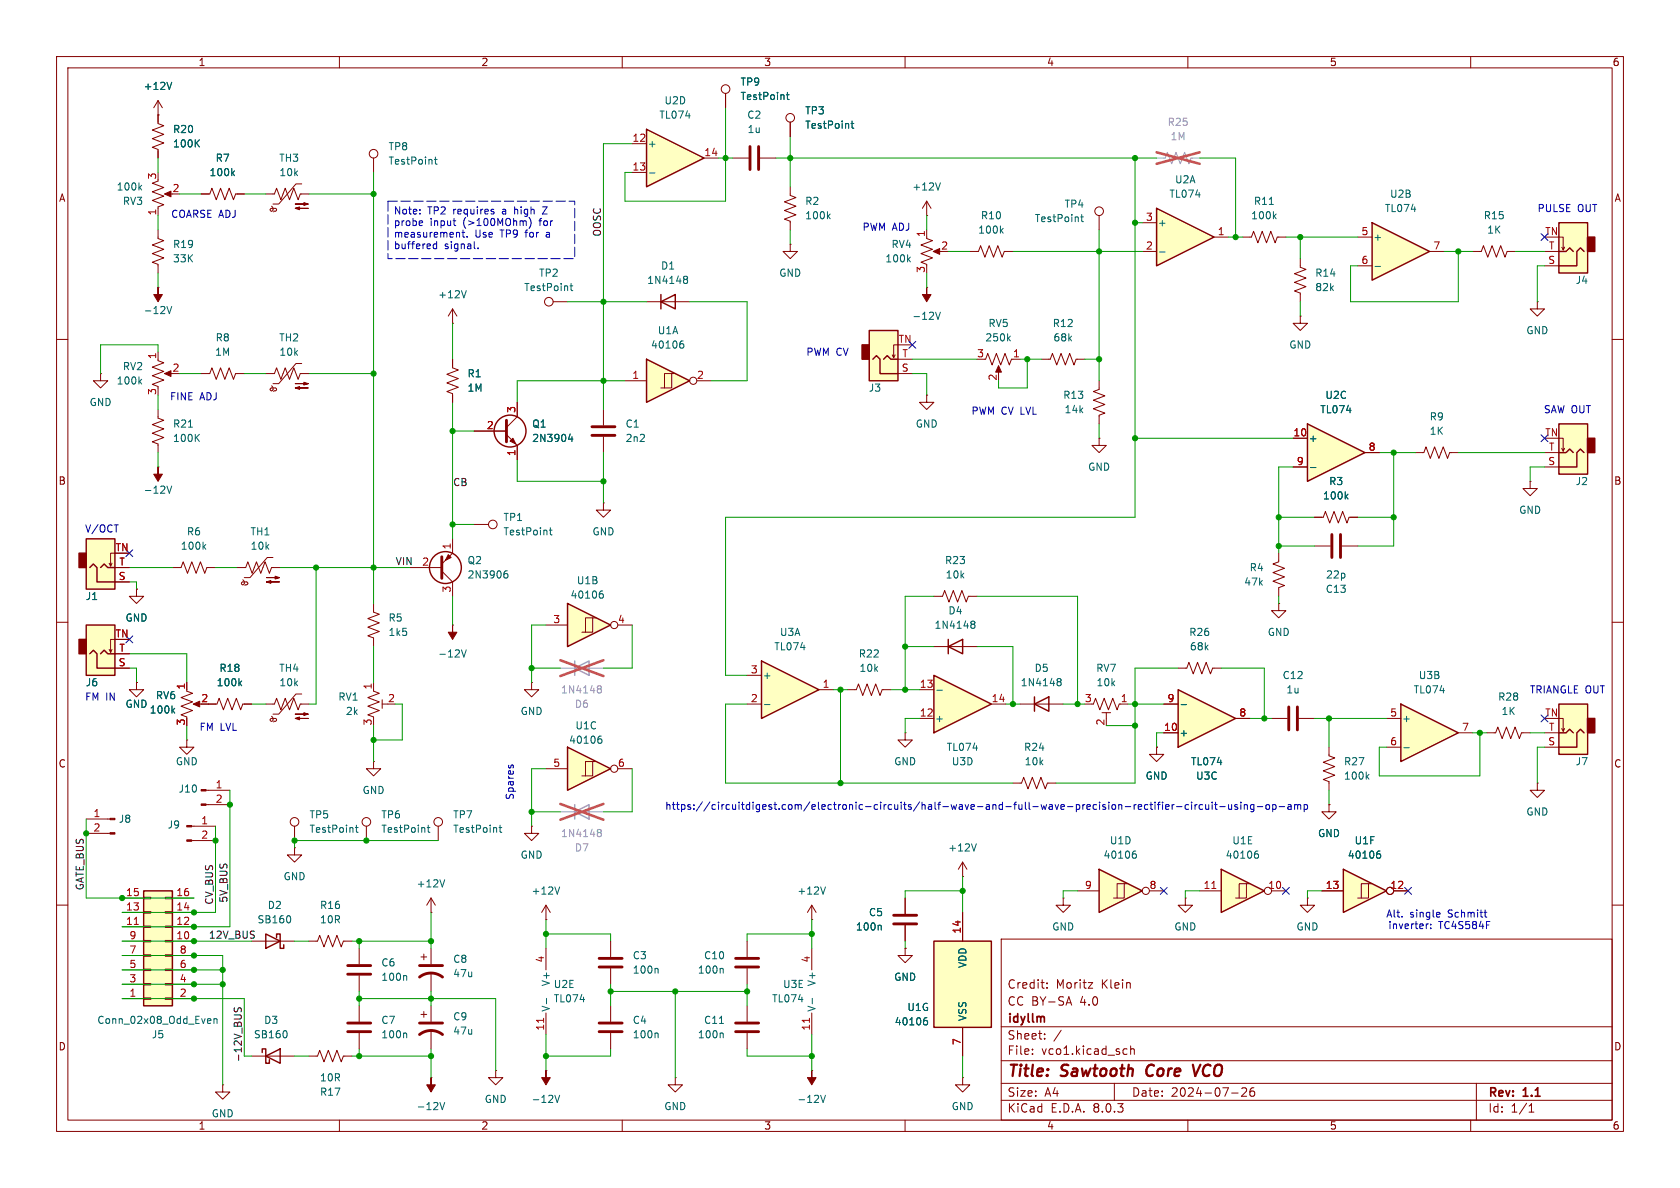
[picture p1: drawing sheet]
<svg xmlns="http://www.w3.org/2000/svg" width="297mm" height="210mm" viewBox="0 0 297 210" stroke-linecap="round" stroke-linejoin="round" font-family="sans-serif">
<defs><g id="words">
<g font-size="2.8" fill="#840000">
<text x="178" y="190.9">Title:</text>
<text x="187.7" y="190.9">Sawtooth</text>
<text x="203.5" y="190.9">Core</text>
<text x="212.6" y="190.9">VCO</text>
</g>
<g font-size="2.1" fill="#840000">
<text x="178" y="178">CC BY-SA</text>
<text x="178" y="175">Credit:</text>
<text x="186.7" y="175">Moritz</text>
<text x="191" y="178">4.0</text>
<text x="194.7" y="175">Klein</text>
<text x="178" y="184">Sheet:</text>
<text x="178" y="181.2">idyllm</text>
<text x="178" y="186.7">File:</text>
<text x="184.1" y="186.7">vco1.kicad_sch</text>
<text x="178" y="196.9">KiCad</text>
<text x="178" y="194.1">Size:</text>
<text x="184.7" y="194.1">A4</text>
<text x="185.7" y="196.9">E.D.A.</text>
<text x="193.3" y="196.9">8.0.3</text>
<text x="200" y="194.1">Date:</text>
<text x="207" y="194.1">2024-07-26</text>
<text x="263" y="194.3">Rev:</text>
<text x="263" y="196.9">Id:</text>
<text x="267.1" y="196.9">1/1</text>
<text x="269.4" y="194.3">1.1</text>
</g>
<g font-size="1.8" fill="#840000">
<text x="35" y="11.9">1</text>
<text x="85" y="11.9">2</text>
<text x="135" y="11.9">3</text>
<text x="185" y="11.9">4</text>
<text x="235" y="11.9">5</text>
<text x="285" y="11.9">6</text>
<text x="10.3" y="35.9">A</text>
<text x="285.3" y="35.9">A</text>
<text x="10.3" y="85.9">B</text>
<text x="285.3" y="85.9">B</text>
<text x="10.3" y="135.9">C</text>
<text x="285.3" y="135.9">C</text>
<text x="10.3" y="185.9">D</text>
<text x="285.3" y="185.9">D</text>
<text x="35" y="199.9">1</text>
<text x="85" y="199.9">2</text>
<text x="135" y="199.9">3</text>
<text x="185" y="199.9">4</text>
<text x="235" y="199.9">5</text>
<text x="285" y="199.9">6</text>
</g>
<g font-size="1.8" fill="#006464">
<text x="25.3" y="16.1">+12V</text>
<text x="130.8" y="15.3">TP9</text>
<text x="130.8" y="17.9">TestPoint</text>
<text x="30.5" y="23.7">R20</text>
<text x="116.5" y="21.2">TL074</text>
<text x="117.4" y="18.6">U2D</text>
<text x="132" y="21.2">C2</text>
<text x="132.1" y="23.7">1u</text>
<text x="142.2" y="20.4">TP3</text>
<text x="142.2" y="23">TestPoint</text>
<text x="30.5" y="26.3">100K</text>
<text x="38" y="28.8">R7</text>
<text x="49.3" y="28.8">TH3</text>
<text x="68.6" y="26.8">TP8</text>
<text x="68.6" y="29.3">TestPoint</text>
<text x="114.4" y="26.3">+</text>
<text x="20.5" y="33.9">100k</text>
<text x="36.9" y="31.3">100k</text>
<text x="49.3" y="31.3">10k</text>
<text x="161.2" y="33.9">+12V</text>
<text x="206.6" y="35.2">TL074</text>
<text x="207.6" y="32.6">U2A</text>
<text x="245.6" y="35.2">U2B</text>
<text x="21.6" y="36.4">RV3</text>
<text x="142.2" y="36.4">R2</text>
<text x="142.2" y="39">100k</text>
<text x="172.8" y="41.5">100k</text>
<text x="173.3" y="39">R10</text>
<text x="182.8" y="39.5">TestPoint</text>
<text x="188.1" y="36.9">TP4</text>
<text x="204.6" y="40.2">+</text>
<text x="221.1" y="39">100k</text>
<text x="221.6" y="36.4">R11</text>
<text x="244.7" y="37.7">TL074</text>
<text x="262.2" y="39">R15</text>
<text x="262.8" y="41.5">1K</text>
<text x="30.5" y="44">R19</text>
<text x="30.5" y="46.6">33K</text>
<text x="116.8" y="47.9">D1</text>
<text x="156.4" y="46.6">100k</text>
<text x="157.5" y="44">RV4</text>
<text x="242.7" y="42.8">+</text>
<text x="77.4" y="52.9">+12V</text>
<text x="92.6" y="51.7">TestPoint</text>
<text x="95.2" y="49.1">TP2</text>
<text x="114.3" y="50.4">1N4148</text>
<text x="137.7" y="49.1">GND</text>
<text x="232.4" y="51.7">82k</text>
<text x="232.4" y="49.1">R14</text>
<text x="278.5" y="50.4">J4</text>
<text x="25.3" y="55.7">-12V</text>
<text x="116.2" y="59.3">U1A</text>
<text x="161.2" y="56.7">-12V</text>
<text x="174.6" y="58">RV5</text>
<text x="186" y="58">R12</text>
<text x="269.7" y="59.3">GND</text>
<text x="21.6" y="65.6">RV2</text>
<text x="37.9" y="63.1">1M</text>
<text x="38" y="60.6">R8</text>
<text x="49.3" y="60.6">TH2</text>
<text x="49.3" y="63.1">10k</text>
<text x="115" y="61.8">40106</text>
<text x="174.1" y="60.6">250k</text>
<text x="186.1" y="60.6">68k</text>
<text x="227.8" y="61.8">GND</text>
<text x="15.7" y="72">GND</text>
<text x="20.5" y="68.2">100k</text>
<text x="82.6" y="66.9">R1</text>
<text x="82.6" y="69.4">1M</text>
<text x="153.5" y="69.4">J3</text>
<text x="187.9" y="70.7">R13</text>
<text x="234.2" y="70.7">U2C</text>
<text x="30.5" y="75.8">R21</text>
<text x="94" y="75.8">Q1</text>
<text x="110.5" y="75.8">C1</text>
<text x="161.8" y="75.8">GND</text>
<text x="188.1" y="73.3">14k</text>
<text x="233.3" y="73.3">TL074</text>
<text x="252.7" y="74.5">R9</text>
<text x="252.7" y="77.1">1K</text>
<text x="30.5" y="78.3">100K</text>
<text x="94" y="78.3">2N3904</text>
<text x="110.5" y="78.3">2n2</text>
<text x="192.3" y="83.4">GND</text>
<text x="231.3" y="78.3">+</text>
<text x="25.3" y="87.5">-12V</text>
<text x="233.8" y="88.5">100k</text>
<text x="234.9" y="86">R3</text>
<text x="278.5" y="86">J2</text>
<text x="32.9" y="94.8">R6</text>
<text x="44.2" y="94.8">TH1</text>
<text x="88.9" y="92.3">TP1</text>
<text x="88.9" y="94.8">TestPoint</text>
<text x="104.6" y="94.8">GND</text>
<text x="268.5" y="91">GND</text>
<text x="31.9" y="97.4">100k</text>
<text x="44.2" y="97.4">10k</text>
<text x="82.6" y="99.9">Q2</text>
<text x="167" y="99.9">R23</text>
<text x="220.8" y="101.2">R4</text>
<text x="15.1" y="106.3">J1</text>
<text x="82.6" y="102.5">2N3906</text>
<text x="100.8" y="106">40106</text>
<text x="101.9" y="103.5">U1B</text>
<text x="167.1" y="102.5">10k</text>
<text x="219.9" y="103.7">47k</text>
<text x="234.3" y="105">C13</text>
<text x="234.3" y="102.5">22p</text>
<text x="22.1" y="110.1">GND</text>
<text x="68.6" y="110.1">R5</text>
<text x="68.6" y="112.6">1k5</text>
<text x="137.8" y="112.6">U3A</text>
<text x="165.1" y="111.4">1N4148</text>
<text x="167.6" y="108.8">D4</text>
<text x="210.1" y="112.6">R26</text>
<text x="224" y="112.6">GND</text>
<text x="38.7" y="119">R18</text>
<text x="49.3" y="119">TH4</text>
<text x="77.4" y="116.4">-12V</text>
<text x="136.8" y="115.2">TL074</text>
<text x="151.7" y="116.4">R22</text>
<text x="151.8" y="119">10k</text>
<text x="182.8" y="119">D5</text>
<text x="193.7" y="119">RV7</text>
<text x="210.3" y="115.2">68k</text>
<text x="15.1" y="121.5">J6</text>
<text x="22.1" y="125.3">GND</text>
<text x="27.5" y="123.8">RV6</text>
<text x="38.2" y="121.5">100k</text>
<text x="49.3" y="121.5">10k</text>
<text x="59.7" y="124.1">RV1</text>
<text x="134.7" y="120.2">+</text>
<text x="180.4" y="121.5">1N4148</text>
<text x="193.8" y="121.5">10k</text>
<text x="226.7" y="120.2">C12</text>
<text x="227.3" y="122.8">1u</text>
<text x="249.8" y="122.8">TL074</text>
<text x="250.7" y="120.2">U3B</text>
<text x="264.8" y="124.1">R28</text>
<text x="26.4" y="126.3">100k</text>
<text x="61" y="126.6">2k</text>
<text x="91.9" y="126.6">GND</text>
<text x="100.5" y="131.7">40106</text>
<text x="101.6" y="129.1">U1C</text>
<text x="165.2" y="127.9">+</text>
<text x="208.4" y="130.4">+</text>
<text x="247.8" y="127.9">+</text>
<text x="265.4" y="126.6">1K</text>
<text x="31" y="135.5">GND</text>
<text x="158" y="135.5">GND</text>
<text x="167.3" y="132.9">TL074</text>
<text x="168.2" y="135.5">U3D</text>
<text x="180.9" y="132.9">R24</text>
<text x="181.1" y="135.5">10k</text>
<text x="210.4" y="135.5">TL074</text>
<text x="237.5" y="135.5">R27</text>
<text x="278.5" y="135.5">J7</text>
<text x="31.5" y="140.3">J10</text>
<text x="64" y="140.6">GND</text>
<text x="202.4" y="138">GND</text>
<text x="211.4" y="138">U3C</text>
<text x="237.5" y="138">100k</text>
<text x="20.9" y="145.6">J8</text>
<text x="29.5" y="146.7">J9</text>
<text x="54.6" y="144.9">TP5</text>
<text x="54.6" y="147.4">TestPoint</text>
<text x="67.3" y="144.9">TP6</text>
<text x="67.3" y="147.4">TestPoint</text>
<text x="80" y="144.9">TP7</text>
<text x="80" y="147.4">TestPoint</text>
<text x="196.1" y="149.5">U1D</text>
<text x="217.8" y="149.5">U1E</text>
<text x="232.9" y="148.2">GND</text>
<text x="239.4" y="149.5">U1F</text>
<text x="269.7" y="144.4">GND</text>
<text x="50" y="155.8">GND</text>
<text x="91.9" y="152">GND</text>
<text x="167.5" y="150.7">+12V</text>
<text x="195" y="152">40106</text>
<text x="216.6" y="152">40106</text>
<text x="238.2" y="152">40106</text>
<text x="47.2" y="160.9">D2</text>
<text x="56.5" y="160.9">R16</text>
<text x="73.6" y="157.1">+12V</text>
<text x="93.9" y="158.3">+12V</text>
<text x="140.9" y="158.3">+12V</text>
<text x="45.4" y="163.4">SB160</text>
<text x="56.5" y="163.4">10R</text>
<text x="151.2" y="164.7">100n</text>
<text x="153.5" y="162.2">C5</text>
<text x="185.9" y="164.7">GND</text>
<text x="207.5" y="164.7">GND</text>
<text x="229.1" y="164.7">GND</text>
<text x="67.3" y="171">C6</text>
<text x="67.3" y="173.6">100n</text>
<text x="80" y="170.4">C8</text>
<text x="80" y="172.9">47u</text>
<text x="111.8" y="169.8">C3</text>
<text x="111.8" y="172.3">100n</text>
<text x="123.3" y="172.3">100n</text>
<text x="124.4" y="169.8">C10</text>
<text x="158" y="173.6">GND</text>
<text x="171" y="171.2" transform="rotate(-90 171 171.2)">VDD</text>
<text x="97.4" y="178.9" transform="rotate(-90 97.4 178.9)">V-</text>
<text x="97.4" y="174.4" transform="rotate(-90 97.4 174.4)">V+</text>
<text x="97.8" y="174.9">U2E</text>
<text x="97.8" y="177.4">TL074</text>
<text x="136.4" y="177.4">TL074</text>
<text x="138.3" y="174.9">U3E</text>
<text x="144.4" y="178.9" transform="rotate(-90 144.4 178.9)">V-</text>
<text x="144.4" y="174.4" transform="rotate(-90 144.4 174.4)">V+</text>
<text x="160.3" y="178.9">U1G</text>
<text x="17.1" y="181.2">Conn_02x08_Odd_Even</text>
<text x="26.7" y="183.7">J5</text>
<text x="44.8" y="183.7">SB160</text>
<text x="46.6" y="181.2">D3</text>
<text x="67.3" y="181.2">C7</text>
<text x="67.3" y="183.7">100n</text>
<text x="80" y="180.6">C9</text>
<text x="80" y="183.1">47u</text>
<text x="111.8" y="181.2">C4</text>
<text x="111.8" y="183.7">100n</text>
<text x="123.3" y="183.7">100n</text>
<text x="124.4" y="181.2">C11</text>
<text x="158.1" y="181.5">40106</text>
<text x="171" y="180.6" transform="rotate(-90 171 180.6)">VSS</text>
<text x="56.5" y="191.4">10R</text>
<text x="37.3" y="197.7">GND</text>
<text x="56.5" y="193.9">R17</text>
<text x="73.6" y="196.4">-12V</text>
<text x="85.6" y="195.2">GND</text>
<text x="93.9" y="195.2">-12V</text>
<text x="117.3" y="196.4">GND</text>
<text x="140.9" y="195.2">-12V</text>
<text x="168.1" y="196.4">GND</text>
</g>
<g font-size="1.8" fill="#989898">
<text x="206.3" y="22.5">R25</text>
<text x="206.8" y="25">1M</text>
<text x="99.1" y="122.8">1N4148</text>
<text x="101.5" y="125.3">D6</text>
<text x="99.1" y="148.2">1N4148</text>
<text x="101.5" y="150.7">D7</text>
</g>
<g font-size="1.8" fill="#a90000">
<text x="111.7" y="25.1">12</text>
<text x="124.4" y="27.7">14</text>
<text x="27.7" y="31.8" transform="rotate(-90 27.7 31.8)">3</text>
<text x="30.4" y="34">2</text>
<text x="111.7" y="30.2">13</text>
<text x="27.7" y="38.2" transform="rotate(-90 27.7 38.2)">1</text>
<text x="163.6" y="42" transform="rotate(-90 163.6 42)">1</text>
<text x="202.5" y="39.1">3</text>
<text x="215.2" y="41.7">1</text>
<text x="240.6" y="41.7">5</text>
<text x="273.1" y="41.7">TN</text>
<text x="166.3" y="44.2">2</text>
<text x="202.5" y="44.2">2</text>
<text x="240.6" y="46.7">6</text>
<text x="253.3" y="44.2">7</text>
<text x="273.6" y="46.7">S</text>
<text x="273.7" y="44.2">T</text>
<text x="163.6" y="48.3" transform="rotate(-90 163.6 48.3)">3</text>
<text x="27.7" y="63.6" transform="rotate(-90 27.7 63.6)">1</text>
<text x="30.4" y="65.8">2</text>
<text x="158.8" y="60.7">TN</text>
<text x="159.3" y="65.8">S</text>
<text x="159.4" y="63.2">T</text>
<text x="172.6" y="63.2">3</text>
<text x="179" y="63.2">1</text>
<text x="27.7" y="69.9" transform="rotate(-90 27.7 69.9)">3</text>
<text x="111.7" y="67.1">1</text>
<text x="123.1" y="67.1">2</text>
<text x="176.3" y="67.4" transform="rotate(-90 176.3 67.4)">2</text>
<text x="86" y="75.9">2</text>
<text x="91.2" y="73.1" transform="rotate(-90 91.2 73.1)">3</text>
<text x="228.6" y="77.2">10</text>
<text x="273.1" y="77.2">TN</text>
<text x="91.2" y="80.7" transform="rotate(-90 91.2 80.7)">1</text>
<text x="229.2" y="82.3">9</text>
<text x="241.9" y="79.8">8</text>
<text x="273.6" y="82.3">S</text>
<text x="273.7" y="79.8">T</text>
<text x="20.3" y="97.5">TN</text>
<text x="21" y="100.1">T</text>
<text x="74.5" y="100.1">2</text>
<text x="79.8" y="97.2" transform="rotate(-90 79.8 97.2)">1</text>
<text x="20.9" y="102.6">S</text>
<text x="79.8" y="104.8" transform="rotate(-90 79.8 104.8)">3</text>
<text x="20.3" y="112.8">TN</text>
<text x="97.7" y="110.2">3</text>
<text x="109.1" y="110.2">4</text>
<text x="20.9" y="117.9">S</text>
<text x="21" y="115.3">T</text>
<text x="132.6" y="119.1">3</text>
<text x="32.8" y="122" transform="rotate(-90 32.8 122)">1</text>
<text x="35.5" y="124.2">2</text>
<text x="65.8" y="122" transform="rotate(-90 65.8 122)">1</text>
<text x="68.5" y="124.2">2</text>
<text x="132.6" y="124.2">2</text>
<text x="145.3" y="121.7">1</text>
<text x="162.5" y="121.7">13</text>
<text x="175.2" y="124.2">14</text>
<text x="191.7" y="124.2">3</text>
<text x="198" y="124.2">1</text>
<text x="206.3" y="124.2">9</text>
<text x="32.8" y="128.3" transform="rotate(-90 32.8 128.3)">3</text>
<text x="65.8" y="128.3" transform="rotate(-90 65.8 128.3)">3</text>
<text x="162.5" y="126.7">12</text>
<text x="195.3" y="128.3" transform="rotate(-90 195.3 128.3)">2</text>
<text x="205.7" y="129.3">10</text>
<text x="219" y="126.7">8</text>
<text x="245.7" y="126.7">5</text>
<text x="245.7" y="131.8">6</text>
<text x="258.4" y="129.3">7</text>
<text x="273.1" y="126.7">TN</text>
<text x="273.6" y="131.8">S</text>
<text x="273.7" y="129.3">T</text>
<text x="97.7" y="135.6">5</text>
<text x="109.1" y="135.6">6</text>
<text x="38" y="139.4">1</text>
<text x="38" y="142">2</text>
<text x="16.4" y="144.5">1</text>
<text x="16.4" y="147.1">2</text>
<text x="35.5" y="145.8">1</text>
<text x="35.5" y="148.3">2</text>
<text x="22.2" y="161">13</text>
<text x="22.2" y="158.5">15</text>
<text x="31.1" y="161">14</text>
<text x="31.1" y="158.5">16</text>
<text x="191.7" y="157.2">9</text>
<text x="203.1" y="157.2">8</text>
<text x="212.7" y="157.2">11</text>
<text x="224.1" y="157.2">10</text>
<text x="234.3" y="157.2">13</text>
<text x="245.7" y="157.2">12</text>
<text x="22.2" y="163.6">11</text>
<text x="22.8" y="166.1">9</text>
<text x="31.1" y="166.1">10</text>
<text x="31.1" y="163.6">12</text>
<text x="169.9" y="165.1" transform="rotate(-90 169.9 165.1)">14</text>
<text x="22.8" y="173.7">3</text>
<text x="22.8" y="171.2">5</text>
<text x="22.8" y="168.7">7</text>
<text x="31.7" y="173.7">4</text>
<text x="31.7" y="171.2">6</text>
<text x="31.7" y="168.7">8</text>
<text x="96.3" y="170.3" transform="rotate(-90 96.3 170.3)">4</text>
<text x="143.3" y="170.3" transform="rotate(-90 143.3 170.3)">4</text>
<text x="22.8" y="176.3">1</text>
<text x="31.7" y="176.3">2</text>
<text x="96.3" y="182.3" transform="rotate(-90 96.3 182.3)">11</text>
<text x="143.3" y="182.3" transform="rotate(-90 143.3 182.3)">11</text>
<text x="169.9" y="184.9" transform="rotate(-90 169.9 184.9)">7</text>
</g>
<g font-size="1.8" fill="#0000c2">
<text x="30.2" y="38.7">COARSE ADJ</text>
<text x="69.5" y="38.2">Note:</text>
<text x="69.5" y="40.3">probe</text>
<text x="75.6" y="38.2">TP2</text>
<text x="76" y="40.3">input</text>
<text x="80.2" y="38.2">requires</text>
<text x="82" y="40.3">(&gt;100MOhm)</text>
<text x="89.1" y="38.2">a</text>
<text x="91.4" y="38.2">high</text>
<text x="95.7" y="40.3">for</text>
<text x="152.4" y="41">PWM ADJ</text>
<text x="271.7" y="37.7">PULSE</text>
<text x="278.9" y="37.7">OUT</text>
<text x="69.5" y="42.3">measurement.</text>
<text x="69.5" y="44.4">buffered</text>
<text x="78.6" y="44.4">signal.</text>
<text x="83.9" y="42.3">Use</text>
<text x="88.6" y="42.3">TP9</text>
<text x="93.2" y="42.3">for</text>
<text x="97" y="42.3">a</text>
<text x="142.5" y="63.1">PWM CV</text>
<text x="30" y="71">FINE</text>
<text x="35.3" y="71">ADJ</text>
<text x="171.6" y="73.5">PWM CV LVL</text>
<text x="272.8" y="73.3">SAW OUT</text>
<text x="14.9" y="94.3">V/OCT</text>
<text x="15" y="124.1">FM IN</text>
<text x="270.4" y="122.8">TRIANGLE OUT</text>
<text x="35.2" y="129.4">FM LVL</text>
<text x="91" y="141.5" transform="rotate(-90 91 141.5)">Spares</text>
<text x="117.5" y="143.4">https://circuitdigest.com/electronic-circuits/half-wave-and-full-wave-precision-rectifier-circuit-using-op-amp</text>
<text x="245" y="162.4">Alt.</text>
<text x="245.3" y="164.5">inverter:</text>
<text x="249.2" y="162.4">single</text>
<text x="254.3" y="164.5">TC4S584F</text>
<text x="256.1" y="162.4">Schmitt</text>
</g>
<g font-size="1.8" fill="#0f0f0f">
<text x="106.3" y="41.9" transform="rotate(-90 106.3 41.9)">OOSC</text>
<text x="80" y="86">CB</text>
<text x="69.8" y="100">VIN</text>
<text x="14.9" y="157.5" transform="rotate(-90 14.9 157.5)">GATE_BUS</text>
<text x="37.8" y="160" transform="rotate(-90 37.8 160)">CV_BUS</text>
<text x="40.3" y="159.7" transform="rotate(-90 40.3 159.7)">5V_BUS</text>
<text x="36.8" y="166">12V_BUS</text>
<text x="42.8" y="187.9" transform="rotate(-90 42.8 187.9)">-12V_BUS</text>
</g>
</g></defs>
<g fill="none" stroke="#840000" stroke-width=".18">
<path d="M10 10h277v190h-277zM12 12h273v186h-273zM60 10v2M110 10v2M160 10v2M210 10v2M260 10v2M10 60h2M285 60h2M17.8 66v1.3h1.2l-1.2 1.3-1.3-1.3h1.3M17.8 66h.1M10 110h2"/>
<path d="M285 110h2M10 160h2M285 160h2M177 166h108v32h-108zM185.1 174.6v.1M185.1 173.8v.1M188.6 177.3h.7M189 176.2l.5 1.5M192.4 173.7h.8l-.8 1h.8M60 198v2M110 198v2M160 198v2"/>
<path d="M177 194.5h108M177 191.5h108M177 187.5h108M177 181.5h108M182.5 186.3v.1M182.5 185.5v.1M184.7 183.6v.1M184.7 182.8v.1M187.6 182.1l-1.3 2M197 191.5v3M198.8 185.4l.4 .1M199.2 186.3l-.4 .1"/>
<path d="M199.9 185.5l.2-.1 .4 .1v.9M199.9 184.9v1.5M210 198v2M217.7 193.2h1.2M219.5 192.4l.6-.1 .2 .1 .1 .3-.9 1.1h.9M221.7 192.3a.59 .59 0 0 0-.7 .6v.6l.1 .2 .4 .1 .2-.1 .1-.5-.1-.3h-.5l-.2 .3M260 198v2M261 191.5v6.5M270.3 196.6h.9M270.3 195.5l.4-.4v1.5"/>
</g>
<path d="M202.9 188.5a1.27 1.27 0 0 0 0 1.6M210.9 188.2l.4 2 .9-2" fill="none" stroke="#840000" stroke-width=".4"/>
<path d="M15.2 110.5h5.1v8.9h-5.1z" fill="#ffffc2"/>
<path d="M14 113h1.2v2.6h-1.2z" fill="#840000" stroke="#840000" stroke-width=".25"/>
<path d="M19.8 114.8l-.2 .5M20.3 113h-.7v2.3l-.3-.5M20.3 118.1h2.6M20.3 115.6h2.6" fill="none" stroke="#840000" stroke-width=".18"/>
<path d="M15.2 110.5h5.1v8.9h-5.1zM15.9 115.6l.6-.7 .6 .7v2.5h3.2M17.8 115.6l.6-.7 .6 .7h1.3" fill="none" stroke="#840000" stroke-width=".25"/>
<path d="M15.2 95.3h5.1v8.8h-5.1z" fill="#ffffc2"/>
<path d="M14 97.8h1.2v2.5h-1.2z" fill="#840000" stroke="#840000" stroke-width=".25"/>
<g fill="none" stroke="#840000" stroke-width=".18">
<path d="M27.9 17.8v4l1.1 .4-2.1 .8 2.1 .7-2.1 .8 2.1 .8-2.1 .7 1 .4v1.5M27.9 17.8l-.7 1.3M27.9 17.8l.8 1.3M27.9 20.3h.1M27.9 32l-1 .4 2.1 .7-2.1 .8 2.1 .8-2.1 .7 2.1 .8-1.1 .4v1.5M29.5 34.3h1M35.6 34.3h1.5l.4-1 .7 2 .8-2 .8 2 .7-2 .8 2 .4-1h1.5M47 34.3h1.5l.4-1 .8 2 .7-2 .8 2 .7-2 .8 2 .4-1h1.5M47.8 37.1l.2-.3 .8 .1 .1 .3-.5 .3M48 36.5l.2 .2 .1 .5-.3 .1-.2-.2M53.3 32.5h-1l-3 3.6h-1M27.9 40.6v1.6l1.1 .3-2.1 .8 2.1 .8-2.1 .7 2.1 .8-2.1 .8 1 .3v1.6"/>
<path d="M27.9 50.8h.1M27.9 72.4v1.5l1.1 .4-2.1 .8 2.1 .7-2.1 .8 2.1 .7-2.1 .8 1 .4v1.5M27.9 63.8l1.1 .3-2.1 .8 2.1 .8-2.1 .7 2.1 .8-2.1 .7 1 .4v.3M27.9 62.2v1.3M29.5 66h1M35.6 66h1.5l.4-1 .7 2.1 .8-2.1 .8 2.1 .7-2.1 .8 2.1 .4-1.1h1.5M47 66h1.5l.4-1 .8 2.1 .7-2.1 .8 2.1 .7-2.1 .8 2.1 .4-1.1h1.5M47.8 68.8l.2-.2h.8l.1 .4-.5 .2M48 68.2l.2 .3 .1 .4-.3 .2-.2-.3M53.3 64.3h-1l-3 3.5h-1M19.8 99.6l-.2 .5M20.3 97.8h-.7v2.3l-.3-.5"/>
<path d="M27.9 82.6h.1M80 95.3v2.5l-1.9 1.9M20.3 102.9h2.6M20.3 100.3h2.6M24.1 104.1v1.3h1.3l-1.3 1.3-1.2-1.3h1.2M24.1 104.1h.1M66 106.7v1.5l1.1 .4-2.1 .7 2.1 .8-2.1 .8 2.1 .7-2.1 .8 1 .4v1.5M72.4 100.3h5.7M78.1 101l1.9 1.9v2.5M80 110.5h.1M36.4 139.7h4.2M36.8 124.5h1.6l.3-1.1 .8 2.1 .8-2.1 .7 2.1 .8-2.1 .7 2.1 .4-1h1.5"/>
<path d="M15.2 147.3h4.3M15.2 144.8h4.3M33.9 148.6h4.2M33.9 146.1h4.2M36.4 142.2h4.2M52.1 149.9v1.2h1.2l-1.2 1.3-1.3-1.3h1.3M52.1 149.9h.1M52.1 146.1v2.5"/>
<circle cx="52.1" cy="145.3" r=".76"/>
</g>
<g fill="none" stroke="#840000" stroke-width=".25">
<path d="M15.2 95.3h5.1v8.8h-5.1zM15.9 100.3l.6-.6 .6 .6v2.6h3.2M17.8 100.3l.6-.6 .6 .6h1.3"/>
<circle cx="78.7" cy="100.3" r="2.82"/>
</g>
<g fill="none" stroke="#006464" stroke-width=".18">
<path d="M30.4 14.5l-.5 1.3M24.7 33.1l.3 .5M25 32.8l-.4 .4M34.7 25.3l.5 .7M35.2 24.7l-.7 .7M41.1 30.6l.4 .5M41.5 30.2l-.5 .5M29.5 54.2l.4 1.2 .5-1.2M24.7 67.4l.3 .5M25 67l-.4 .5M33.3 75.5h.7M34.7 77.3l.5 .7"/>
<path d="M35.2 76.8l-.7 .7M29.5 85.9l.4 1.3 .5-1.3M81.6 114.9l.4 1.2 .4-1.2M89.2 101.5l.4-.1 .2 .2-.1 .5h-.5M89.7 100.9l-.4 .1M42.4 120.7l.3 .5M42.7 120.4l-.5 .5M62.8 146.3h.5M63 145.9v1.1l.3 .1"/>
</g>
<g fill="#840000" stroke="#840000" stroke-width=".18">
<path d="M19.5 147.2h.8v.2h-.8z"/>
<path d="M19.5 144.7h.8v.2h-.8z"/>
<path d="M35.6 142.1h.8v.3h-.8z"/>
<path d="M35.6 139.6h.8v.2h-.8z"/>
<path d="M33 148.5h.9v.2h-.9z"/>
<path d="M33 145.9h.9v.3h-.9z"/>
<path d="M52.2 68.6l.8-.3v.5l-.8-.2h2.3z"/>
<path d="M52.2 67.8h2.3l-.8 .3v-.5l.8 .2z"/>
<path d="M52.2 36.8l.8-.2v.5l-.8-.3h2.3z"/>
<path d="M52.2 36.1h2.3l-.8 .2v-.5l.8 .3z"/>
<path d="M27.9 50.8v1.3h.8l-.8 1.2-.7-1.2h.7z"/>
<path d="M29.1 66l1.1-.5v1z"/>
<path d="M27.9 82.6v1.2h.8l-.8 1.3-.7-1.3h.7z"/>
<path d="M29.1 34.3l1.1-.5v1z"/>
<path d="M80 110.5v1.3h.8l-.8 1.2-.8-1.2h.8z"/>
<path d="M79.2 98l.6 .6-1.1 .5z"/>
</g>
<path d="M78.1 98.4v3.8" fill="none" stroke="#840000" stroke-width=".51"/>
<path d="M100.3 106.7l7.6 3.8-7.6 3.8z" fill="#ffffc2"/>
<g fill="none" stroke="#840000" stroke-width=".18">
<path d="M194.3 38.1v2.5M96.5 110.5h3.8M104.8 109.2h-1.3v2.6M105.4 109.2h-.6v2.6h-1.9M109.2 110.5h2.6M94 120.7v1.2h1.2l-1.2 1.3-1.3-1.3h1.3M94 120.7h.1"/>
<circle cx="194.3" cy="37.3" r=".76"/>
<circle cx="108.6" cy="110.5" r=".63"/>
</g>
<path d="M100.3 106.7l7.6 3.8-7.6 3.8z" fill="none" stroke="#840000" stroke-width=".25"/>
<path d="M191.1 38.3h.4M191.2 37.9v1.1l.3 .2M106.2 104.9l.3 .1 .2 .2-.1 .4-.4 .1M106.5 104.5h-.3" fill="none" stroke="#006464" stroke-width=".18"/>
<path d="M247.6 124.5l10.2 5-10.2 5.1z" fill="#ffffc2"/>
<path d="M247.6 124.5l10.2 5-10.2 5.1z" fill="none" stroke="#840000" stroke-width=".25"/>
<path d="M245.1 127h2.5M245.1 132.1h2.5M257.8 129.5h2.5M262.9 129.5h1.5l.4-1 .8 2.1 .7-2.1 .8 2.1 .7-2.1 .8 2.1 .4-1.1h1.5" fill="none" stroke="#840000" stroke-width=".18"/>
<path d="M248.2 132.2h.9" fill="none" stroke="#006464" stroke-width=".18"/>
<path d="M275.6 124.5h5.1v8.9h-5.1z" fill="#ffffc2"/>
<path d="M280.7 127h1.2v2.5h-1.2z" fill="#840000" stroke="#840000" stroke-width=".25"/>
<g fill="none" stroke="#840000" stroke-width=".18">
<path d="M163.8 38.1h.1M163.8 35.6l-.7 1.2M163.8 35.6v2.5M163.8 35.6l.8 1.2M163.8 50.8h.1M163.8 42.2l1 .3-2 .8 2 .8-2 .7 2 .8-2 .8 1 .3v.3M163.8 40.6v1.3M165.4 44.5h1M163.8 69.9v1.2h1.3l-1.3 1.3-1.2-1.3h1.2M163.8 69.9h.1M184.1 63.5h1.6l.4-1 .7 2 .8-2 .7 2 .8-2 .8 2 .3-1h1.6M194.3 67.3v1.5l-1 .4 2 .8-2 .7 2 .8-2 .8 2 .7-1 .4v1.5"/>
<path d="M194.3 77.5v1.2h1.3l-1.3 1.3-1.3-1.3h1.3M194.3 77.5h.1M273 132.1h2.6M273 129.5h2.6M275.6 127h.8v2.3l.2-.5M276.1 128.8l.3 .5"/>
</g>
<path d="M275.6 124.5h5.1v8.9h-5.1zM275.6 129.5h1.3l.6-.6 .6 .6M280 129.5l-.6-.6-.6 .6v2.6h-3.2" fill="none" stroke="#840000" stroke-width=".25"/>
<g fill="#840000" stroke="#840000" stroke-width=".18">
<path d="M163.8 50.8v1.3h.8l-.8 1.2-.7-1.2h.7z"/>
<path d="M165 44.5l1.1-.6v1.1z"/>
</g>
<path d="M166.2 32.3l-.4 1.3M160.6 45.8l.3 .5M160.9 45.5l-.4 .4M165.4 55.2l.4 1.3 .4-1.3" fill="none" stroke="#006464" stroke-width=".18"/>
<path d="M153.7 58.4h5v8.9h-5z" fill="#ffffc2"/>
<path d="M152.4 61h1.3v2.5h-1.3z" fill="#840000" stroke="#840000" stroke-width=".25"/>
<path d="M171.4 44.5h1.6l.4-1.1 .7 2.1 .8-2.1 .7 2.1 .8-2.1 .8 2.1 .3-1h1.6M260.3 44.5h1.6l.4-1.1 .7 2.1 .8-2.1 .7 2.1 .8-2.1 .8 2.1 .3-1h1.6M158.2 62.7l-.2 .5M158.7 61h-.7v2.2l-.3-.5M158.7 66h2.6M158.7 63.5h2.6M174 63.5h.2l.4-1 .8 2 .7-2 .8 2 .8-2 .7 2 .4-1M176.5 65v1M179.1 63.5h1.2" fill="none" stroke="#840000" stroke-width=".18"/>
<path d="M153.7 58.4h5v8.9h-5zM154.3 63.5l.6-.6 .7 .6v2.5h3.1M156.2 63.5l.6-.6 .7 .6h1.2" fill="none" stroke="#840000" stroke-width=".25"/>
<path d="M176.5 64.6l.5 1.2h-1z" fill="#840000" stroke="#840000" stroke-width=".18"/>
<path d="M177 40.7l.3 .5M177.3 40.4l-.4 .5M178.3 59.8l.3 .5M178.6 59.4l-.5 .5" fill="none" stroke="#006464" stroke-width=".18"/>
<path d="M101.6 118.1l2.5-1.3v2.6zM101.6 116.8v2.6" fill="none" stroke="#a1a1a1" stroke-width=".25"/>
<path d="M99.1 118.1h7.6" fill="none" stroke="#a1a1a1" stroke-width=".18"/>
<path d="M105.7 121.7l.1 .1M105.7 121.3l.4-.1 .2 .2v.1l-.2 .3M105.8 121.8h.3M105.8 121.8h-.1M106.1 121.8l.2 .2v.4l-.2 .1-.4-.1" fill="none" stroke="#989898" stroke-width=".18"/>
<path d="M99.1 116.7l7.6 2.8M106.7 116.7l-7.6 2.8" fill="none" stroke="#e65255" stroke-width=".46"/>
<path d="M275.6 39.4h5.1v8.9h-5.1z" fill="#ffffc2"/>
<path d="M280.7 41.9h1.2v2.6h-1.2z" fill="#840000" stroke="#840000" stroke-width=".25"/>
<path d="M271.8 53.3v1.3h1.2l-1.2 1.3-1.3-1.3h1.3M271.8 53.3h.1M273 47h2.6M273 44.5h2.6M275.6 41.9h.8v2.3l.2-.5M276.1 43.7l.3 .5M270.5 85.1v1.3h1.3l-1.3 1.2-1.3-1.2h1.3M270.5 85.1h.1" fill="none" stroke="#840000" stroke-width=".18"/>
<path d="M275.6 39.4h5.1v8.9h-5.1zM275.6 44.5h1.3l.6-.7 .6 .7M280 44.5l-.6-.7-.6 .7v2.5h-3.2" fill="none" stroke="#840000" stroke-width=".25"/>
<path d="M275.6 74.9h5.1v8.9h-5.1z" fill="#ffffc2"/>
<path d="M280.7 77.5h1.2v2.5h-1.2z" fill="#840000" stroke="#840000" stroke-width=".25"/>
<path d="M275.6 77.5h.8v2.3l.2-.6M276.1 79.2l.3 .6M250.2 80h1.5l.4-1 .8 2 .7-2 .8 2 .7-2 .8 2 .4-1h1.5M273 82.6h2.6M273 80h2.6" fill="none" stroke="#840000" stroke-width=".18"/>
<path d="M275.6 74.9h5.1v8.9h-5.1zM275.6 80h1.3l.6-.6 .6 .6M280 80l-.6-.6-.6 .6v2.6h-3.2" fill="none" stroke="#840000" stroke-width=".25"/>
<path d="M242.6 39.4l10.1 5.1-10.1 5z" fill="#ffffc2"/>
<path d="M242.6 39.4l10.1 5.1-10.1 5zM167.6 114.3l2.6-1.3v2.6zM167.6 113v2.6M182.9 124.5l2.5-1.3v2.5zM182.9 123.2v2.5" fill="none" stroke="#840000" stroke-width=".25"/>
<g fill="none" stroke="#840000" stroke-width=".18">
<path d="M240 41.9h2.6M240 47h2.6M252.7 44.5h2.6M48.3 98.6h-1.1l-3 3.5h-1M30.5 100.3h1.5l.4-1 .7 2 .8-2 .8 2 .7-2 .8 2 .4-1h1.5M41.9 100.3h1.5l.4-1 .8 2 .7-2 .8 2 .8-2 .7 2 .4-1h1.5M42.9 102.5l.3 .3v.3l-.1 .2h-.3l-.1-.2 .1-.2h.8M43.6 102.9l.2 .1v.2l-.5 .3M165.1 105.4h1.5l.4-1 .8 2 .7-2 .8 2 .8-2 .7 2 .4-1h1.5M165.1 114.3h7.6M24.1 120.7v1.2h1.3l-1.3 1.3-1.2-1.3h1.2M24.1 120.7h.1"/>
<path d="M33 122.2l1 .4-2 .7 2 .8-2 .7 2 .8-2 .8 1 .3v.3M33 120.7v1.2M34.5 124.5h1.1M47 124.5h1.5l.4-1.1 .8 2.1 .7-2.1 .8 2.1 .7-2.1 .8 2.1 .4-1h1.5M48 126.6l.2 .3 .1 .4-.3 .2-.2-.2M48.6 127l.3 .1v.3l-.5 .2M48.6 127h-.7l-.1 .3M53.3 122.7h-1l-3 3.5h-1M149.9 121.9h1.5l.4-1 .7 2 .8-2 .8 2 .7-2 .8 2 .4-1h1.5M180.3 124.5h7.7M87.6 189.2v1.3h1.3l-1.3 1.3-1.2-1.3h1.2M87.6 189.2h.1"/>
</g>
<g fill="none" stroke="#006464" stroke-width=".18">
<path d="M243.1 47.1h1M36 96.6l.4 .5M36.4 96.3l-.5 .4M171.8 110.3h.1M171.8 109.9l.3-.1 .2 .1 .1 .2-.3 .2M171.9 110.3h.2M171.9 110.3l-.1 .1M172.1 110.3l.3 .3-.1 .3-.2 .2-.3-.1M30.5 125.6l.4 .5M30.9 125.2l-.5 .5M187 120.4l.1 .1M187 120h.4l.1 .1 .1 .2-.2 .2"/>
<path d="M187.1 120.5h.3M187.1 120.5l-.1 .1M187.4 120.5l.2 .2-.1 .4-.1 .1h-.4"/>
</g>
<g fill="#840000" stroke="#840000" stroke-width=".18">
<path d="M34.2 124.5l1.1-.5v1z"/>
<path d="M47.1 102.9l.8-.3v.5l-.8-.2h2.3z"/>
<path d="M47.1 102.1h2.3l-.8 .3v-.5l.8 .2z"/>
<path d="M52.2 127l.8-.3v.6l-.8-.3h2.3z"/>
<path d="M52.2 126.2h2.3l-.8 .3v-.5l.8 .2z"/>
</g>
<path d="M134.6 116.8l10.2 5.1-10.2 5.1z" fill="#ffffc2"/>
<path d="M134.6 116.8l10.2 5.1-10.2 5.1zM47 165.1l2.5 1.3-2.5 1.2zM48.9 165.7v-.6h.6v2.5h.7v-.6M46.4 186.1v-.7h.6v2.6h.6v-.7M47 186.7l2.5-1.3v2.6z" fill="none" stroke="#840000" stroke-width=".25"/>
<path d="M132.1 119.4h2.5M132.1 124.5h2.5M144.8 121.9h2.5M44.4 166.4h7.7M54.6 166.4h1.5l.4-1 .8 2 .7-2 .8 2 .8-2 .7 2 .4-1h1.5M39.4 191.8v1.2h1.2l-1.2 1.3-1.3-1.3h1.3M39.4 191.8h.1M44.4 186.7h7.7" fill="none" stroke="#840000" stroke-width=".18"/>
<path d="M135.1 124.6h1M51.3 162l.1 .4-.1 .6M50.6 182.3l.2 .4-.2 .6" fill="none" stroke="#006464" stroke-width=".18"/>
<path d="M25.4 157.5h5.1v20.3h-5.1z" fill="#ffffc2"/>
<g fill="none" stroke="#840000" stroke-width=".18">
<path d="M160 129.5v1.3h1.3l-1.3 1.3-1.3-1.3h1.3M160 129.5h.1M21.6 158.8h3.8M25.4 158.6h1.3v.3h-1.3zM29.2 158.6h1.3v.3h-1.3zM30.5 158.8h3.8M160 158.8v2.7M170.2 154.9h.1M170.2 152.4l-.8 1.3M170.2 152.4v2.5M170.2 152.4l.7 1.3M188 158.8v1.2h1.2l-1.2 1.3-1.3-1.3h1.3"/>
<path d="M188 158.8h.1M21.6 176.5h3.8M21.6 166.4h3.8M21.6 163.8h3.8M21.6 161.3h3.8M21.6 174h3.8M21.6 171.5h3.8M21.6 168.9h3.8M25.4 161.2h1.3v.2h-1.3zM25.4 163.7h1.3v.3h-1.3zM25.4 166.2h1.3v.3h-1.3zM25.4 168.8h1.3v.2h-1.3z"/>
<path d="M25.4 171.3h1.3v.3h-1.3zM25.4 173.9h1.3v.2h-1.3zM25.4 176.4h1.3v.3h-1.3zM29.2 161.2h1.3v.2h-1.3zM29.2 163.7h1.3v.3h-1.3zM29.2 166.2h1.3v.3h-1.3zM29.2 168.8h1.3v.2h-1.3zM29.2 171.3h1.3v.3h-1.3zM29.2 173.9h1.3v.2h-1.3zM29.2 176.4h1.3v.3h-1.3zM30.5 176.5h3.8M30.5 166.4h3.8"/>
<path d="M30.5 163.8h3.8M30.5 161.3h3.8M30.5 174h3.8M30.5 171.5h3.8M30.5 168.9h3.8M63.5 167.6v2.8M63.5 172.5v2.8M63.5 177.8v2.8M74.4 179.3h1M74.4 169.2h1M74.9 168.7v1M74.9 178.8v1"/>
<path d="M76.2 167.6v2.8M76.2 172v3.3M76.2 177.8v2.8M143.5 162.6h.1M143.5 160v2.6M143.5 167.6v3.9M143.5 179.1v3.8M143.5 160l.8 1.3M143.5 160l-.8 1.3M160 167.6v1.3h1.3l-1.3 1.3-1.3-1.3h1.3M160 167.6h.1M160 163.6v2.8"/>
<path d="M54.6 186.7h1.5l.4-1 .8 2 .7-2 .8 2 .8-2 .7 2 .4-1h1.5M63.5 182.6v2.8M76.2 190.5h.1M76.2 182.1v3.3M143.5 189.2h.1M170.2 190.5v1.3h1.2l-1.2 1.2-1.3-1.2h1.3M170.2 190.5h.1"/>
</g>
<path d="M25.4 157.5h5.1v20.3h-5.1z" fill="none" stroke="#840000" stroke-width=".25"/>
<path d="M23.7 163.4h.8M143.1 180v.7" fill="none" stroke="#a90000" stroke-width=".18"/>
<path d="M145.9 156.8l-.4 1.3M172.6 149.2l-.4 1.2M71.7 172.5l.2 .1v.7M143.6 176.5v1M155.6 163.6l.2 .1v.7M36.9 180.1h.3l.1 .3-.6 .1M37.2 180.9h-.3M37.8 180.2l.2-.1h.3l.1 .8M37.8 180.1v.8M71.7 182.6l.2 .2v.7M77.8 194.9l.4 1.3 .4-1.3M145.1 193.6l.4 1.3 .4-1.3" fill="none" stroke="#006464" stroke-width=".18"/>
<path d="M61.5 170.7h4M61.5 172.2h4M74.2 172.7a3.3 3.3 0 0 1 4 0M74.2 170.7h4M158 163.3h4.1M158 161.8h4.1M61.5 180.8h4M61.5 182.4h4M74.2 182.9a3.3 3.3 0 0 1 4 0M74.2 180.8h4" fill="none" stroke="#840000" stroke-width=".51"/>
<g fill="#840000" stroke="#840000" stroke-width=".18">
<path d="M76.2 190.5v1.3h.8l-.8 1.2-.8-1.2h.8z"/>
<path d="M143.5 189.2v1.3h.8l-.8 1.3-.8-1.3h.8z"/>
</g>
<path d="M165.1 166.4h10.2v15.2h-10.2z" fill="#ffffc2"/>
<g fill="none" stroke="#840000" stroke-width=".25">
<path d="M165.1 166.4h10.2v15.2h-10.2z"/>
<circle cx="90.2" cy="76.2" r="2.82"/>
</g>
<path d="M83.8 76.2h5.7M89.5 76.8l1.9 1.9v2.6M91.4 71.1v2.6l-1.9 1.9M170.2 161.3v5.1M170.2 181.6v5.1" fill="none" stroke="#840000" stroke-width=".18"/>
<path d="M100.8 76.7l-.3 .9h.8M101.1 77.2v.8M163.9 179.9l-.4 .1M163.5 180.4h.4l.1 .2-.1 .5-.4 .1" fill="none" stroke="#006464" stroke-width=".18"/>
<path d="M89.5 74.3v3.8" fill="none" stroke="#840000" stroke-width=".51"/>
<path d="M90.2 78l.5-.5 .5 1z" fill="#840000" stroke="#840000" stroke-width=".18"/>
<path d="M100.3 132.1l7.6 3.8-7.6 3.8z" fill="#ffffc2"/>
<g fill="none" stroke="#840000" stroke-width=".18">
<path d="M66 27.9v2.6M80 57.2h.1M80 54.6v2.6M80 54.6l-.8 1.3M80 54.6l.8 1.3M97.8 53.3h2.5M80 63.5v1.5l1 .4-2 .8 2 .7-2 .8 2 .8-2 .7 1 .4v1.5M106.7 72.4v2.8M106.7 77.2v2.8M83.8 92.7h2.6M106.7 88.9v1.3h1.2l-1.2 1.2-1.3-1.2h1.3M106.7 88.9h.1"/>
<path d="M33 130.8v1.3h1.3l-1.3 1.3-1.3-1.3h1.3M33 130.8h.1M66 122.2l1.1 .4-2.1 .7 2.1 .8-2.1 .7 2.1 .8-2.1 .8 1 .3v.3M66 134.6v1.3h1.3l-1.3 1.3-1.2-1.3h1.2M66 134.6h.1M66 120.7v1.2M67.6 123.7v1.5M67.6 124.5h1M96.5 135.9h3.8M104.8 134.6h-1.3v2.6M105.4 134.6h-.6v2.6h-1.9M109.2 135.9h2.6"/>
<path d="M64.8 146.1v2.5M76.2 158.8l-.8 1.2M76.2 158.8v2.5M76.2 158.8l.8 1.2M77.5 146.1v2.5M94 146.1v1.2h1.2l-1.2 1.3-1.3-1.3h1.3M94 146.1h.1M76.2 161.3h.1M96.5 162.6h.1M96.5 160l-.7 1.3M96.5 160v2.6M96.5 167.6v3.9"/>
<path d="M96.5 179.1v3.8M96.5 160l.8 1.3M107.9 166.4v2.8M107.9 171.2v2.8M107.9 177.8v2.8M132.1 166.4v2.8M132.1 171.2v2.8M132.1 177.8v2.8M96.5 189.2h.1M107.9 182.6v2.8M119.4 190.5v1.3h1.2l-1.2 1.2-1.3-1.2h1.3M119.4 190.5h.1"/>
<path d="M132.1 182.6v2.8"/>
<circle cx="66" cy="27.2" r=".76"/>
<circle cx="97" cy="53.3" r=".76"/>
<circle cx="87.1" cy="92.7" r=".76"/>
<circle cx="108.6" cy="135.9" r=".63"/>
<circle cx="64.8" cy="145.3" r=".76"/>
<circle cx="77.5" cy="145.3" r=".76"/>
</g>
<path d="M100.3 132.1l7.6 3.8-7.6 3.8z" fill="none" stroke="#840000" stroke-width=".25"/>
<g fill="none" stroke="#006464" stroke-width=".18">
<path d="M76.8 28.2h.5M77 27.8v1l.3 .2M82.4 51.4l-.4 1.2M100.8 50.5h.5M101 50.1v1.1l.3 .2M97.1 93.7h.5M97.3 93.3v1.1l.3 .2M105.9 130.6l.4 .1 .1 .1v.5l-.5 .1M106.3 130.1l-.4 .1M75.5 146.3h.5M75.7 145.9v1.1l.3 .1M78.6 155.5l-.4 1.3"/>
<path d="M88.2 146.3h.5M88.4 145.9v1.1l.3 .1M98.9 156.8l-.4 1.3M96.6 176.5v1M116.2 171.2l.1 .2v.6M127.7 171.2l.2 .2v.6M98.1 193.6l.4 1.3 .4-1.3M116.2 182.6l.1 .2v.7M127.2 180.9h.7M127.7 182.6l.2 .2v.7"/>
</g>
<path d="M101.6 143.5l2.5-1.3v2.6zM101.6 142.2v2.6" fill="none" stroke="#a1a1a1" stroke-width=".25"/>
<path d="M99.1 143.5h7.6" fill="none" stroke="#a1a1a1" stroke-width=".18"/>
<path d="M105.7 147.1l.1 .1M105.7 146.7l.4-.1 .2 .2v.1l-.2 .3M105.8 147.2h.3M105.8 147.2h-.1M106.1 147.2l.2 .2v.4l-.2 .1-.4-.1" fill="none" stroke="#989898" stroke-width=".18"/>
<path d="M99.1 142.1l7.6 2.8M106.7 142.1l-7.6 2.8" fill="none" stroke="#e65255" stroke-width=".46"/>
<path d="M104.6 77h4.1M104.6 75.4h4.1M105.9 170.9h4.1M105.9 169.4h4.1M130 170.9h4.1M130 169.4h4.1M105.9 182.4h4.1M105.9 180.8h4.1M130 182.4h4.1M130 180.8h4.1" fill="none" stroke="#840000" stroke-width=".51"/>
<path d="M96.5 189.2v1.3h.8l-.8 1.3-.7-1.3h.7z" fill="#840000" stroke="#840000" stroke-width=".18"/>
<path d="M96.1 180v.7" fill="none" stroke="#a90000" stroke-width=".18"/>
<path d="M165.1 119.4l10.2 5.1-10.2 5z" fill="#ffffc2"/>
<path d="M165.1 119.4l10.2 5.1-10.2 5z" fill="none" stroke="#840000" stroke-width=".25"/>
<path d="M162.6 127h2.5M162.6 121.9h2.5M175.3 124.5h2.5M179.1 138.4h1.5l.4-1 .7 2 .8-2 .8 2 .7-2 .8 2 .4-1h1.5" fill="none" stroke="#840000" stroke-width=".18"/>
<path d="M165.6 122h1" fill="none" stroke="#006464" stroke-width=".18"/>
<path d="M231.1 74.9l10.2 5.1-10.2 5.1z" fill="#ffffc2"/>
<path d="M231.1 74.9l10.2 5.1-10.2 5.1z" fill="none" stroke="#840000" stroke-width=".25"/>
<path d="M228.6 77.5h2.5M228.6 82.6h2.5M241.3 80h2.5" fill="none" stroke="#840000" stroke-width=".18"/>
<path d="M231.7 82.6h.9" fill="none" stroke="#006464" stroke-width=".18"/>
<path d="M204.5 36.8l10.1 5.1-10.1 5.1z" fill="#ffffc2"/>
<path d="M204.5 36.8l10.1 5.1-10.1 5.1z" fill="none" stroke="#840000" stroke-width=".25"/>
<path d="M201.9 39.4h2.6M201.9 44.5h2.6M214.6 41.9h2.6M226.1 97.8v1.5l-1.1 .4 2.1 .8-2.1 .7 2.1 .8-2.1 .7 2.1 .8-1 .4v1.5M234.9 132.1v1.5l1.1 .4-2.1 .7 2.1 .8-2.1 .8 2.1 .7-2.1 .8 1 .4v1.5" fill="none" stroke="#840000" stroke-width=".18"/>
<path d="M205 44.5h1M241.7 137.3l.3 .4M242 136.9l-.5 .5" fill="none" stroke="#006464" stroke-width=".18"/>
<path d="M215.9 153.7l7.6 3.8-7.6 3.8z" fill="#ffffc2"/>
<g fill="none" stroke="#840000" stroke-width=".18">
<path d="M114.3 53.3h7.6M204.5 132.1v1.3h1.2l-1.2 1.2-1.3-1.2h1.3M204.5 132.1h.1M271.8 138.4v1.3h1.2l-1.2 1.3-1.3-1.3h1.3M271.8 138.4h.1M212.1 157.5h3.8M220.3 156.2h-1.2v2.6M221 156.2h-.7v2.6h-1.9M224.8 157.5h2.5"/>
<circle cx="224.2" cy="157.5" r=".63"/>
</g>
<path d="M116.8 53.3l2.6-1.2v2.5zM116.8 52.1v2.5M215.9 153.7l7.6 3.8-7.6 3.8z" fill="none" stroke="#840000" stroke-width=".25"/>
<path d="M214.2 157.1h.8" fill="none" stroke="#a90000" stroke-width=".18"/>
<path d="M121 49.3l.1 .1M121 48.9l.3-.1 .2 .2 .1 .1-.3 .3M121.1 49.4h.2M121.1 49.4h-.1M121.3 49.4l.3 .2-.1 .4-.2 .1-.3-.1M222 150.9l.4 .1 .1 .2-.1 .4-.4 .1M222.4 150.4l-.4 .1" fill="none" stroke="#006464" stroke-width=".18"/>
<path d="M194.3 153.7l7.6 3.8-7.6 3.8z" fill="#ffffc2"/>
<g fill="none" stroke="#840000" stroke-width=".18">
<path d="M190.5 157.5h3.8M198.8 156.2h-1.3v2.6M199.4 156.2h-.6v2.6h-2M203.2 157.5h2.5"/>
<circle cx="202.6" cy="157.5" r=".63"/>
</g>
<path d="M194.3 153.7l7.6 3.8-7.6 3.8z" fill="none" stroke="#840000" stroke-width=".25"/>
<path d="M200.4 150.9l.4 .1 .1 .2-.1 .4-.4 .1M200.8 150.4l-.4 .1" fill="none" stroke="#006464" stroke-width=".18"/>
<path d="M114.3 22.9l10.2 5-10.2 5.1z" fill="#ffffc2"/>
<path d="M114.3 22.9l10.2 5-10.2 5.1z" fill="none" stroke="#840000" stroke-width=".25"/>
<g fill="none" stroke="#840000" stroke-width=".18">
<path d="M128.3 16.5v2.6M111.8 25.4h2.5M111.8 30.5h2.5M124.5 27.9h2.5M129.5 27.9h2.8M134.4 27.9h2.8M139.7 33v1.5l1 .4-2 .8 2 .7-2 .8 2 .8-2 .7 1 .4v1.5M139.7 21.6v2.5M139.7 43.2v1.3h1.3l-1.3 1.2-1.3-1.2h1.3M139.7 43.2h.1M219.7 41.9h1.5l.4-1 .8 2 .7-2 .8 2 .8-2 .7 2 .4-1h1.5M229.9 55.9v1.3h1.2l-1.2 1.2-1.3-1.2h1.3"/>
<path d="M229.9 55.9h.1M232.4 91.4h1.5l.4-1 .8 2.1 .7-2.1 .8 2.1 .8-2.1 .7 2.1 .4-1.1h1.5M232.4 96.5h2.8M237.2 96.5h2.8M226.1 106.7v1.3h1.2l-1.2 1.2-1.3-1.2h1.3M226.1 106.7h.1M193 124.5h.3l.4-1.1 .7 2.1 .8-2.1 .8 2.1 .7-2.1 .8 2.1 .4-1M194.8 126h1.5M195.6 126v1M198.1 124.5h1.3M224.8 127h2.8M229.6 127h2.8"/>
<path d="M209.5 158.8v1.2h1.3l-1.3 1.3-1.2-1.3h1.2M209.5 158.8h.1M231.1 158.8v1.2h1.3l-1.3 1.3-1.2-1.3h1.2M231.1 158.8h.1M234.9 142.2v1.3h1.3l-1.3 1.3-1.2-1.3h1.2M234.9 142.2h.1"/>
<circle cx="128.3" cy="15.7" r=".76"/>
<circle cx="139.7" cy="20.8" r=".76"/>
</g>
<path d="M139 16.8h.5M139.2 16.3v1.1l.3 .2M114.8 30.6h1M146.4 38.2l.4 .5M146.8 37.8l-.5 .5M150.5 21.8h.4M150.6 21.4v1.1l.3 .2M224.4 36.1h.7M225.2 38.2l.4 .5M225.6 37.8l-.5 .5M237.9 87.7l.4 .5M238.3 87.4l-.5 .4" fill="none" stroke="#006464" stroke-width=".18"/>
<path d="M132.6 25.9v4.1M134.1 25.9v4.1M235.5 94.5v4.1M237 94.5v4.1M227.8 125v4M229.4 125v4" fill="none" stroke="#840000" stroke-width=".51"/>
<path d="M204.5 27.9h1.5l.4-1 .7 2.1 .8-2.1 .8 2.1 .7-2.1 .8 2.1 .4-1.1h1.5" fill="none" stroke="#a1a1a1" stroke-width=".18"/>
<path d="M204.5 26.9l7.6 2.1M212.1 26.9l-7.6 2.1" fill="none" stroke="#e65255" stroke-width=".46"/>
<path d="M114.3 63.5l7.6 3.8-7.6 3.8z" fill="#ffffc2"/>
<g fill="none" stroke="#840000" stroke-width=".18">
<path d="M110.5 67.3h3.8M118.7 66h-1.2v2.6M119.4 66h-.7v2.6h-1.9M123.2 67.3h2.5"/>
<circle cx="122.6" cy="67.3" r=".63"/>
</g>
<path d="M114.3 63.5l7.6 3.8-7.6 3.8z" fill="none" stroke="#840000" stroke-width=".25"/>
<path d="M120.4 60.8h.4l.1 .2-.1 .4-.4 .1M120.8 60.3h-.4" fill="none" stroke="#006464" stroke-width=".18"/>
<path d="M208.3 121.9l10.1 5.1-10.1 5.1z" fill="#ffffc2"/>
<path d="M208.3 121.9l10.1 5.1-10.1 5.1z" fill="none" stroke="#840000" stroke-width=".25"/>
<path d="M208.3 118.1h1.5l.4-1 .7 2 .8-2 .8 2 .7-2 .8 2 .4-1h1.5M205.7 129.5h2.6M205.7 124.5h2.6M218.4 127h2.6" fill="none" stroke="#840000" stroke-width=".18"/>
<path d="M208.8 124.6h1" fill="none" stroke="#006464" stroke-width=".18"/>
<path d="M237.5 153.7l7.6 3.8-7.6 3.8z" fill="#ffffc2"/>
<g fill="none" stroke="#840000" stroke-width=".18">
<path d="M128.3 16.5v2.6M27.9 20.3h.1M27.9 20.3v1.3M27.9 26.7v1.2M35.6 34.3h1.2M41.9 34.3h1.3M139.7 21.6v2.5M229.9 45.7v1.5l1 .4-2 .8 2 .7-2 .8 2 .8-2 .7 1 .4v1.5M80 63.5v1.3M80 69.9v1.2M83.8 76.2h5.7M91.4 71.1v2.6"/>
<path d="M91.4 78.7v2.6M228.6 77.5h2.5M228.6 82.6h2.5M232.4 91.4h1.3M238.8 91.4h1.2M241.3 80h2.5M20.3 118.1h2.6M20.3 115.6h2.6M20.3 102.9h2.6M20.3 100.3h2.6M24.1 104.1h.1M24.1 120.7h.1"/>
<path d="M33 120.7v1.2M36.8 124.5h1.3M43.2 124.5h1.2M204.5 132.1h.1M205.7 129.5h2.6M205.7 124.5h2.6M218.4 127h2.6M160 158.8v2.7M233.7 157.5h3.8M234.9 142.2h.1M241.9 156.2h-1.2v2.6M242.6 156.2h-.7v2.6h-1.9"/>
<path d="M246.4 157.5h2.5M160 167.6h.1M160 163.6v2.8M170.2 161.3v5.1M170.2 181.6v5.1"/>
<circle cx="245.7" cy="157.5" r=".63"/>
</g>
<path d="M237.5 153.7l7.6 3.8-7.6 3.8z" fill="none" stroke="#840000" stroke-width=".25"/>
<g fill="none" stroke="#006464" stroke-width=".18">
<path d="M30.4 14.5l-.5 1.3M139 16.8h.5M139.2 16.3v1.1l.3 .2M34.7 25.3l.5 .7M35.2 24.7l-.7 .7M41.1 30.6l.4 .5M41.5 30.2l-.5 .5M150.5 21.8h.4M150.6 21.4v1.1l.3 .2M100.8 76.7l-.3 .9h.8M101.1 77.2v.8M231.7 82.6h.9"/>
<path d="M237.9 87.7l.4 .5M238.3 87.4l-.5 .4M30.5 125.6l.4 .5M30.9 125.2l-.5 .5M42.4 120.7l.3 .5M42.7 120.4l-.5 .5M208.8 124.6h1M243.6 150.9l.4 .1 .1 .2-.1 .4-.4 .1M244 150.4l-.4 .1M155.6 163.6l.2 .1v.7M163.9 179.9l-.4 .1M163.5 180.4h.4l.1 .2-.1 .5-.4 .1"/>
</g>
<path d="M41.5 178.1l-.1 .5 .1 .2h.4l.2-.5 .3-.2 .3 .3-.1 .5" fill="none" stroke="#0f0f0f" stroke-width=".18"/>
<g fill="none" stroke="#0000c2" stroke-width=".18">
<path d="M74.2 37.7v.1M74.2 37v.2M74.5 39l.2 .3-.6 .2M74.7 39.8l-.2 .1M80.3 39.8l.3 .1M87 37.4l.3 .1 .1 .2-.2 .1h-.3M87 37h.3M93 39.2v.7M93.8 39v.8l-.3 .6M95.9 36.6h.8l-.8 1.2h.8M77.2 42.7v1.3M77.2 43.2l-.4-.1-.2 .3 .1 .5h.5"/>
<path d="M81.8 40.7v1l.4 .2M82.6 41.8v.1M84.5 43.8v.2M90 135.3l-.1 .1M90.3 135.4l.2-.2 .2 .2M200.5 142.2v.9M200.9 142.2l-.4 .3M201.2 142.7l.6-.2v-.2l-.4-.1-.2 .2 .1 .6h.5M202.9 142.3l-.3-.1-.3 .3 .1 .5h.5M203.3 142.2h.5M203.5 141.8v1.1l.3 .2M204.2 141.8v.1"/>
<path d="M204.2 142.2v.9M204.6 142.2h.5M205.1 141.8l-.3 .2v1.1M205.5 141.8v.1M205.5 142.2v.9M206.1 142.7l.6-.2-.1-.2-.4-.1-.1 .2v.6h.5M207.2 142.2v.9M207.6 142.2l-.4 .3M208 142.6h1M210.1 142.3l-.3-.1-.3 .3 .1 .5h.5M210.7 141.8v.1M210.7 142.2v.9"/>
<path d="M211.3 142.2v.9M211.6 142.2l-.3 .3M212.6 142.3l-.4-.1-.2 .3 .1 .5h.5M213.1 142.2l.1 .8 .3 .1 .2-.1M213.7 142.2v.9M214.3 141.8v.1M214.3 142.2v.9M214.7 142.2h.5M214.9 141.8v1.1l.3 .2M215.6 142.6h1M217.2 142.2l.1 .8 .3 .1 .1-.1M217.7 142.2v.9"/>
<path d="M218.8 142.3l-.3-.1-.2 .2v.2l.5 .1v.3h-.5M219.4 141.8v.1M219.4 142.2v.9M220 142.4l.2-.2 .3 .1v.8M220 142.2v.9M221.7 142.3l-.4-.1-.2 .3 .1 .5h.5M221.7 142.2v1.1l-.3 .2-.3-.1M222.3 142.6h.9M223.9 142.3l.3-.1 .3 .3v.3l-.3 .3-.3-.1-.1-.2zM225 142.3l.4-.1 .2 .3-.1 .5h-.5M225 142.2v1.3M226.1 142.6h1"/>
<path d="M227.7 142.3h.5l.1 .8M228.3 142.5l-.5 .1-.1 .2 .1 .3 .5-.1M228.9 142.4l.3-.2 .2 .2M228.9 142.2v.9M229.4 142.4l.2-.2 .3 .1 .1 .8M229.4 142.4v.7M230.6 142.3l.3-.1 .3 .3-.2 .5h-.4M230.6 142.2v1.3M252.3 163.4l-.2 .2M252.9 164v.2M252.9 163.4v.1M254.4 161.3l.2 .3-.6 .1"/>
<path d="M254.5 162.1h-.1M262.4 161.3h.5M262.6 161.9l.3 .2"/>
</g>
<path d="M68.6 35.6h33v10.1h-33z" fill="none" stroke="#0000c2" stroke-width=".18" stroke-dasharray="1.7 .6"/>
<g fill="none" stroke="#009600" stroke-width=".18">
<path d="M128.3 19.1v16.5h-17.8v-5.1h1.3M27.9 27.9v2.6M27.9 38.1v2.5M31.7 34.3h3.9M43.2 34.3h3.8M54.6 34.3h11.4M66 30.5v76.2M111.8 25.4h-5.1v47M127 27.9h2.5M137.2 27.9h67.3M139.7 24.1v8.9M163.8 38.1v2.5"/>
<path d="M200.7 27.9v63.5h-72.4v28h3.8M200.7 39.4h1.2M212.1 27.9h6.3v14M27.9 48.3v2.5M80 57.2v6.3M100.3 53.3h14M121.9 53.3h10.2v14h-6.4M139.7 40.6v2.6M163.8 48.3v2.5M167.6 44.5h3.8M179.1 44.5h22.8M194.3 40.6v26.7"/>
<path d="M217.2 41.9h2.5M227.3 41.9h12.7M229.9 41.9v3.8M229.9 53.3v2.6M255.3 44.5h5M257.8 44.5v8.8h-19v-6.3h1.2M268 44.5h5M273 47h-1.2v6.3M27.9 62.2v-1.2h-10.1v5M27.9 69.9v2.5M31.7 66h3.9M43.2 66h3.8"/>
<path d="M54.6 66h11.4M80 71.1v24.2M80 76.2h3.8M110.5 67.3h-19.1v3.8M161.3 63.5h11.4M161.3 66h2.5v3.9M180.3 63.5h3.8M181.6 63.5v5.1h-5.1v-1.3M191.8 63.5h2.5M194.3 74.9v2.6M200.7 77.5h27.9M27.9 80v2.6"/>
<path d="M80 92.7h3.8M91.4 81.3v3.8h15.3M106.7 80v8.9M226.1 91.4h6.3M226.1 96.5h6.3M228.6 82.6h-2.5v15.2M240 91.4h6.4M243.8 80h6.4M246.4 80v16.5h-6.4M257.8 80h15.2M273 82.6h-2.5v2.5M22.9 102.9h1.2v1.2"/>
<path d="M22.9 118.1h1.2v2.6M22.9 115.6h10.1v5.1M22.9 100.3h7.6M38.1 100.3h3.8M49.5 100.3h22.9M55.9 100.3v24.2h-1.3M66 114.3v6.4M80 105.4v5.1M94 118.1h5.1M96.5 110.5h-2.5v10.2M111.8 110.5v7.6h-5.1M160 114.3h5.1"/>
<path d="M165.1 105.4h-5.1v16.5M172.7 114.3h6.4v10.2M172.7 105.4h17.8v19.1M208.3 118.1h-7.6v20.3h-14M215.9 118.1h7.6v8.9M226.1 105.4v1.3M33 128.3v2.5M40.6 139.7v24.1h-19M44.4 124.5h2.6M66 128.3v6.3M69.8 124.5h1.3v6.3h-5.1M96.5 135.9h-2.5v10.2"/>
<path d="M111.8 135.9v7.6h-5.1M132.1 124.5h-3.8v13.9h50.8M147.3 121.9h2.6M148.6 121.9v16.5M157.5 121.9h5.1M162.6 127h-2.6v2.5M177.8 124.5h2.5M188 124.5h3.8M195.6 128.3h5.1M199.4 124.5h6.3M205.7 129.5h-1.2v2.6M221 127h3.8"/>
<path d="M232.4 127h12.7M234.9 127v5.1M234.9 139.7v2.5M260.3 129.5h2.6M261.6 129.5v7.7h-17.8v-5.1h1.3M270.5 129.5h2.5M273 132.1h-1.2v6.3M15.2 144.8v14h19.1M38.1 146.1v15.2h-16.5M77.5 148.6h-25.4v1.3M94 143.5h5.1M170.2 157.5h-10.2v1.3"/>
<path d="M170.2 154.9v6.4M190.5 157.5h-2.5v1.3M212.1 157.5h-2.6v1.3M233.7 157.5h-2.6v1.3M21.6 168.9h17.8v22.9M21.6 176.5h21.6v10.2h1.2M21.6 166.4h22.8M21.6 171.5h17.8M21.6 174h17.8M52.1 166.4h2.5M62.2 166.4h14M63.5 176.5h24.1v12.7"/>
<path d="M63.5 166.4v1.2M63.5 175.3v2.5M76.2 161.3v6.3M76.2 175.3v2.5M96.5 165.1h11.4v1.3M96.5 162.6v5M107.9 174v3.8M107.9 175.3h24.2M119.4 175.3v15.2M132.1 174v3.8M143.5 165.1h-11.4v1.3M143.5 162.6v5"/>
<path d="M160 166.4v1.2M52.1 186.7h2.5M62.2 186.7h14M63.5 185.4v1.3M76.2 185.4v5.1M96.5 182.9v6.3M107.9 185.4v1.3h-11.4M132.1 185.4v1.3h11.4M143.5 182.9v6.3M170.2 186.7v3.8"/>
</g>
<g fill="none" stroke="#000084" stroke-width=".18">
<path d="M272.4 41.3l1.3 1.2M273.7 41.3l-1.3 1.2M160.7 60.4l1.2 1.2M161.9 60.4l-1.2 1.2M272.4 76.9l1.3 1.2M273.7 76.9l-1.3 1.2M22.3 97.2l1.2 1.2M23.5 97.2l-1.2 1.2M22.3 112.4l1.2 1.2M23.5 112.4l-1.2 1.2M272.4 126.4l1.3 1.2M273.7 126.4l-1.3 1.2"/>
<path d="M205.1 156.9l1.2 1.2M206.3 156.9l-1.2 1.2M226.7 156.9l1.2 1.2M227.9 156.9l-1.2 1.2M248.3 156.9l1.2 1.2M249.5 156.9l-1.2 1.2"/>
</g>
<g fill="#009600" stroke="#009600" stroke-width=".18">
<circle cx="200.7" cy="27.9" r=".46"/>
<circle cx="194.3" cy="44.5" r=".46"/>
<circle cx="200.7" cy="77.5" r=".46"/>
<circle cx="194.3" cy="63.5" r=".46"/>
<circle cx="218.4" cy="41.9" r=".46"/>
<circle cx="200.7" cy="39.4" r=".46"/>
<circle cx="229.9" cy="41.9" r=".46"/>
<circle cx="226.1" cy="96.5" r=".46"/>
<circle cx="226.1" cy="91.4" r=".46"/>
<circle cx="200.7" cy="128.3" r=".46"/>
<circle cx="190.5" cy="124.5" r=".46"/>
<circle cx="223.5" cy="127" r=".46"/>
<circle cx="200.7" cy="124.5" r=".46"/>
<circle cx="106.7" cy="85.1" r=".46"/>
<circle cx="106.7" cy="67.3" r=".46"/>
<circle cx="106.7" cy="53.3" r=".46"/>
<circle cx="128.3" cy="27.9" r=".46"/>
<circle cx="139.7" cy="27.9" r=".46"/>
<circle cx="261.6" cy="129.5" r=".46"/>
<circle cx="234.9" cy="127" r=".46"/>
<circle cx="181.6" cy="63.5" r=".46"/>
<circle cx="246.4" cy="80" r=".46"/>
<circle cx="246.4" cy="91.4" r=".46"/>
<circle cx="257.8" cy="44.5" r=".46"/>
<circle cx="15.2" cy="147.3" r=".46"/>
<circle cx="34.3" cy="161.3" r=".46"/>
<circle cx="64.8" cy="148.6" r=".46"/>
<circle cx="66" cy="130.8" r=".46"/>
<circle cx="21.6" cy="158.8" r=".46"/>
<circle cx="38.1" cy="148.6" r=".46"/>
<circle cx="40.6" cy="142.2" r=".46"/>
<circle cx="52.1" cy="148.6" r=".46"/>
<circle cx="66" cy="100.3" r=".46"/>
<circle cx="55.9" cy="100.3" r=".46"/>
<circle cx="94" cy="118.1" r=".46"/>
<circle cx="80" cy="76.2" r=".46"/>
<circle cx="80" cy="92.7" r=".46"/>
<circle cx="66" cy="66" r=".46"/>
<circle cx="66" cy="34.3" r=".46"/>
<circle cx="94" cy="143.5" r=".46"/>
<circle cx="119.4" cy="175.3" r=".46"/>
<circle cx="96.5" cy="186.7" r=".46"/>
<circle cx="107.9" cy="175.3" r=".46"/>
<circle cx="148.6" cy="138.4" r=".46"/>
<circle cx="148.6" cy="121.9" r=".46"/>
<circle cx="160" cy="114.3" r=".46"/>
<circle cx="160" cy="121.9" r=".46"/>
<circle cx="179.1" cy="124.5" r=".46"/>
<circle cx="34.3" cy="168.9" r=".46"/>
<circle cx="34.3" cy="171.5" r=".46"/>
<circle cx="39.4" cy="171.5" r=".46"/>
<circle cx="39.4" cy="174" r=".46"/>
<circle cx="34.3" cy="176.5" r=".46"/>
<circle cx="34.3" cy="174" r=".46"/>
<circle cx="34.3" cy="163.8" r=".46"/>
<circle cx="34.3" cy="166.4" r=".46"/>
<circle cx="63.5" cy="186.7" r=".46"/>
<circle cx="76.2" cy="176.5" r=".46"/>
<circle cx="76.2" cy="186.7" r=".46"/>
<circle cx="76.2" cy="166.4" r=".46"/>
<circle cx="96.5" cy="165.1" r=".46"/>
<circle cx="63.5" cy="166.4" r=".46"/>
<circle cx="63.5" cy="176.5" r=".46"/>
<circle cx="170.2" cy="157.5" r=".46"/>
<circle cx="143.5" cy="186.7" r=".46"/>
<circle cx="132.1" cy="175.3" r=".46"/>
<circle cx="143.5" cy="165.1" r=".46"/>
</g>
<use href="#words"/>
</svg>
